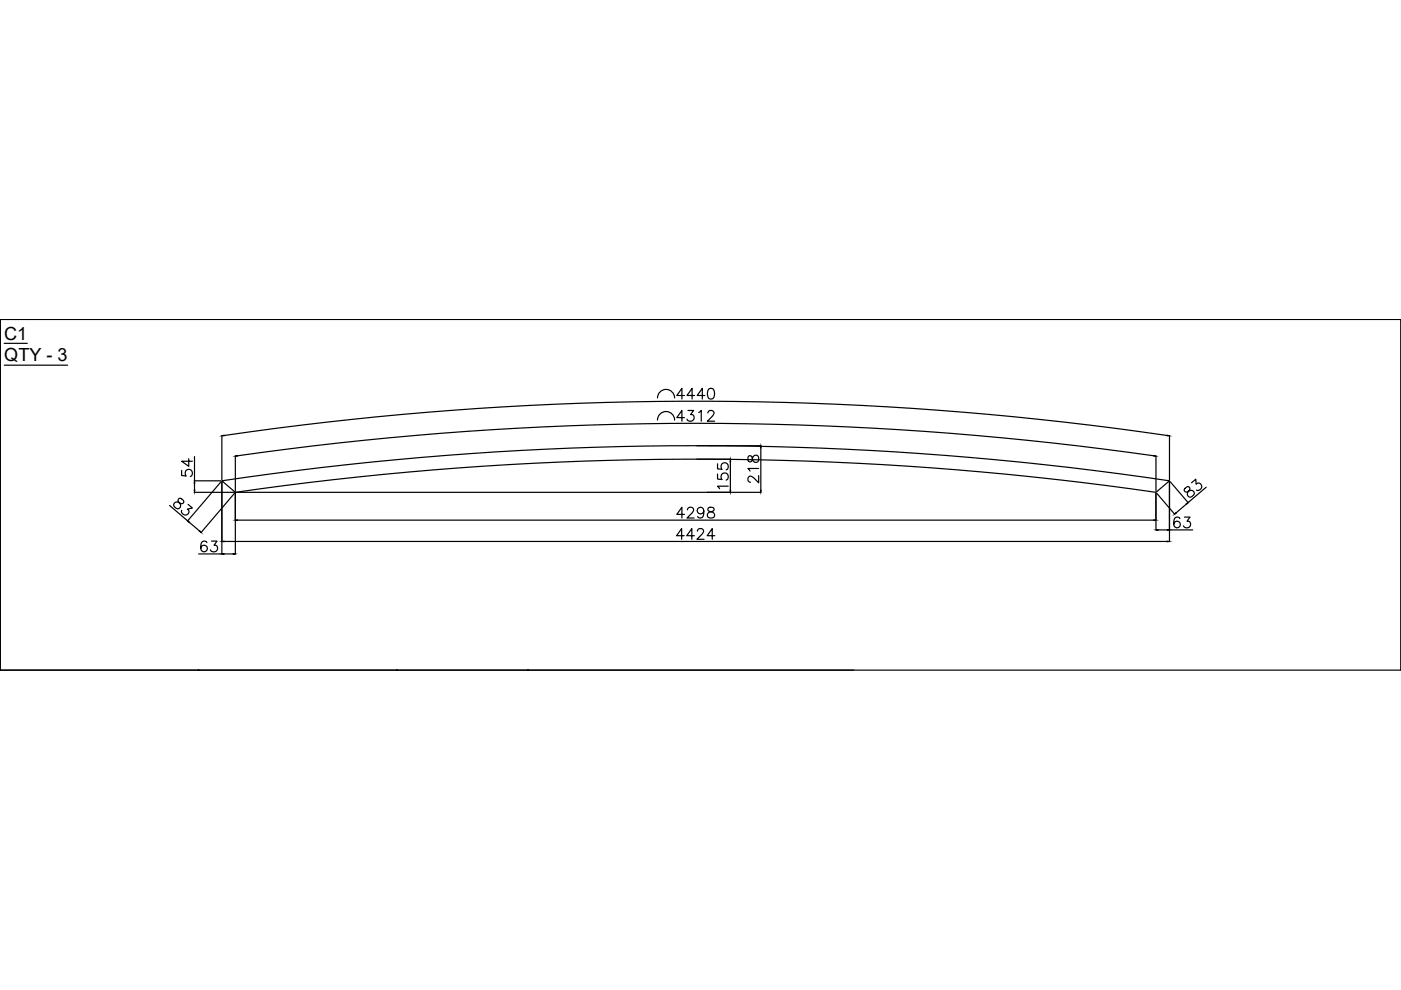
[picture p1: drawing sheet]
<svg xmlns="http://www.w3.org/2000/svg" width="297mm" height="210mm" viewBox="0 0 297 210" stroke-linecap="round" stroke-linejoin="round" font-family="sans-serif">
<defs><g id="words">
<g font-size="3.8">
<text x=".9" y="72">C1</text>
<text x=".9" y="76.6">QTY - 3</text>
<text x=".2" y="145">SP1</text>
<text x="26.4" y="145.5">QTY - 2 SP2</text>
<text x="68.5" y="145.5">QTY - 2 SP3</text>
</g>
</g></defs>
<!-- layer: 0 -->
<g fill="none" stroke="#000" stroke-width=".25">
<path d="M.1 67.7v74.4h180.9M.1 67.7h296.9v74.4h-296.9zM.9 72.8h4.9M.9 77.4h13.4M297 67.7h.1M297 67.7v74.4M38.5 99.7v1.1l1 .1a.8 .8 0 0 1 0-1.2 .8 .8 0 0 1 1.2 .2 .8 .8 0 0 1-.3 1.1M40 97.3v1.6l-1.5-1.1h2.3M41.2 96.8v5.1M47 92.4v9.3M47.5 92.3a690.9 690.9 0 0 1 200 0M49.9 96.7v7.5"/>
<path d="M50.4 96.6a688.3 688.3 0 0 1 194.2 0M139.4 89.1a1.82 1.82 0 0 1 1.8-1.8 1.82 1.82 0 0 1 1.8 1.8M139.4 84.4a1.82 1.82 0 0 1 1.8-1.8 1.82 1.82 0 0 1 1.8 1.8M145.1 88.5h-1.6l1.1-1.5v2.3M145.1 83.9h-1.6l1.1-1.6v2.3M145.9 87h1.2l-.7 .9a.76 .76 0 0 1 .7 1.1 .76 .76 0 0 1-1.2 .2l-.2-.3M147.3 83.9h-1.6l1-1.6v2.3M147.7 97.4h7.2M147.7 94.5h13.7M148.1 87.5l.6-.5v2.3M149.4 83.9h-1.6l1.1-1.6v2.3M150.1 87.6l.1-.4 .3-.2 .7 .1a.51 .51 0 0 1 .1 .8l-1.3 1.4h1.5"/>
<path d="M150.3 82.4a.76 .76 0 0 1 1.1 .4 1.88 1.88 0 0 1-.2 1.7 .74 .74 0 0 1-1.1-.3 1.91 1.91 0 0 1 .2-1.8zM152.1 98.3v1.1l1 .1a.8 .8 0 0 1 0-1.2 .8 .8 0 0 1 1.2 .2 .8 .8 0 0 1-.3 1.1M154.9 97.8v6.1M158.7 96.7a.86 .86 0 0 0 .2 1.2h.2a1.24 1.24 0 0 0 .6-1.1 .63 .63 0 0 1 .6-.3 .63 .63 0 0 1 .6 .6v.4a.65 .65 0 0 1-.7 .6 .65 .65 0 0 1-.6-.7l-.2-.4a.46 .46 0 0 0-.7-.3zM160.9 99.3h-2.3l.4 .6M161.3 94.9v9M245.1 96.7v7.5M248 92.4v9.3M36 107.2l3.8 3.2M37.1 106.5a1.04 1.04 0 0 1 1.2 .3 .47 .47 0 0 0 .7-.5 .85 .85 0 0 0-1.1-.6l-.1 .2a1.2 1.2 0 0 0 .5 1.1 .63 .63 0 0 1-.2 .7 .63 .63 0 0 1-.8 .1l-.3-.3a.59 .59 0 0 1 .1-1zM39.9 106.9l.9 .8-1.1 .2a.76 .76 0 0 1-.1 1.3 .76 .76 0 0 1-1.1-.6v-.4M40.1 110.7l2.2 1.9"/>
<path d="M41.2 104.4h8.5M41.2 101.9h5.6M41.2 102.4v1.5M42.1 117.4h4.9M43.9 115.1a.67 .67 0 0 0-1-.3 1.74 1.74 0 0 0 0 2.1 .71 .71 0 0 0 1-.3 .71 .71 0 0 0-.5-1 .71 .71 0 0 0-.8 .6M44.8 114.7h1.2l-.6 .9a.76 .76 0 0 1 .7 1.1 .76 .76 0 0 1-1.3 .2l-.2-.3M46.9 102.1l-7.2 8.4M47 101.9a681.9 681.9 0 0 1 201 0l-2.9 2.5a680.7 680.7 0 0 0-195.2 0zM47 102.2v15.3M47.5 114.8h200M47.5 117.4h1.9M49.7 104.6l-7.1 8.3"/>
<path d="M49.9 104.6v12.9M50.1 104.4h111.3M50.4 110.3h194.2M145.1 113.6h-1.7l1.1-1.5v2.2M145.1 109.1h-1.6l1.1-1.5v2.2M145.8 108.1l.1-.3 .3-.2 .6 .1a.51 .51 0 0 1 .2 .7l-1.3 1.4h1.5M147.2 113.6h-1.6l1.1-1.5v2.2M147.9 112.6l.1-.3 .3-.2 .7 .1a.52 .52 0 0 1 .1 .7l-1.3 1.4h1.5M149.2 108.3a.71 .71 0 0 1-1 .6 .71 .71 0 0 1-.2-1.1 .71 .71 0 0 1 1.1 .1 2.09 2.09 0 0 1-.2 1.8 .67 .67 0 0 1-1-.2M150.2 107.7a.45 .45 0 0 0 .2 .7 .95 .95 0 0 1 1.1 1 .75 .75 0 0 1-1 .4 .75 .75 0 0 1-.4-.9l.2-.3 .8-.2a.45 .45 0 0 0 .2-.7l-.3-.1zM151.5 113.6h-1.6l1.1-1.5v2.2M152.1 100.5v1.1l1 .1a.8 .8 0 0 1 0-1.2 .8 .8 0 0 1 1.2 .1 .8 .8 0 0 1-.3 1.2"/>
<path d="M154.4 103.1h-2.3l.5 .5M160.9 100.8v1.6l-1.1-1.1a.7 .7 0 0 0-1.1-.1l-.1 .6 .2 .3 .3 .1M245.1 104.6v7.8M245.2 104.6l3.9 4.5M245.5 112.4h2M248 102.2v12.7M248 112.4h4.9M248.1 102.1l3.8 4.5M250.2 110a.67 .67 0 0 0-1-.3 1.36 1.36 0 0 0 .3 2.2 .71 .71 0 0 0 .8-.6 .71 .71 0 0 0-.7-.8 .71 .71 0 0 0-.7 .6M251.1 109.6h1.2l-.6 .9a.76 .76 0 0 1 .7 1.1 .76 .76 0 0 1-1.3 .2l-.2-.3M251.2 103.6l-.1 .2a.46 .46 0 0 0 .6 .5 .95 .95 0 0 1 1.5 0 .75 .75 0 0 1-.5 1 .75 .75 0 0 1-1-.5l.1-.3 .4-.6a.45 .45 0 0 0-.3-.8zM251.6 106.9l-2.2 1.8"/>
<path d="M252.6 102.4l.9-.8 .1 1.1a.76 .76 0 0 1 1.2 .3 .76 .76 0 0 1-.8 1l-.3-.1M255.7 103.3l-3.8 3.3M297 142.1h.1"/>
</g>
<g fill="#000" stroke="#000" stroke-width=".21">
<path d="M47 92.4l.5-.1v.1zM49.9 96.7l.4-.1 .1 .1zM154.9 97.4v.4h-.1zM161.3 94.5l.1 .4h-.2zM244.7 96.6l.4 .1h-.5zM247.5 92.3l.5 .1h-.5zM39.8 110.4l.4 .3-.1 .1zM41.2 103.9h.1l-.1 .5zM41.2 101.9l.1 .5h-.1zM42.4 112.5l.2 .4-.3-.3zM47 114.8l.5-.1v.2zM47 117.4h.5v.1z"/>
<path d="M49.4 117.4h.5l-.5 .1zM49.9 110.3l.5-.1v.2zM154.8 103.9h.1v.5zM161.2 103.9h.2l-.1 .5zM244.6 110.2l.5 .1-.5 .1zM245.1 112.4l.4-.1v.1zM247.5 114.7l.5 .1-.5 .1zM247.5 112.3l.5 .1h-.5zM249.3 108.7l.1 .1-.4 .2zM251.5 106.8l.4-.2-.3 .3z"/>
<circle cx=".1" cy="142.1" r=".1"/>
<circle cx="42.1" cy="142.1" r=".11"/>
<circle cx="84.1" cy="142.1" r=".11"/>
<circle cx="112" cy="142.1" r=".11"/>
</g>
<use href="#words"/>
</svg>
